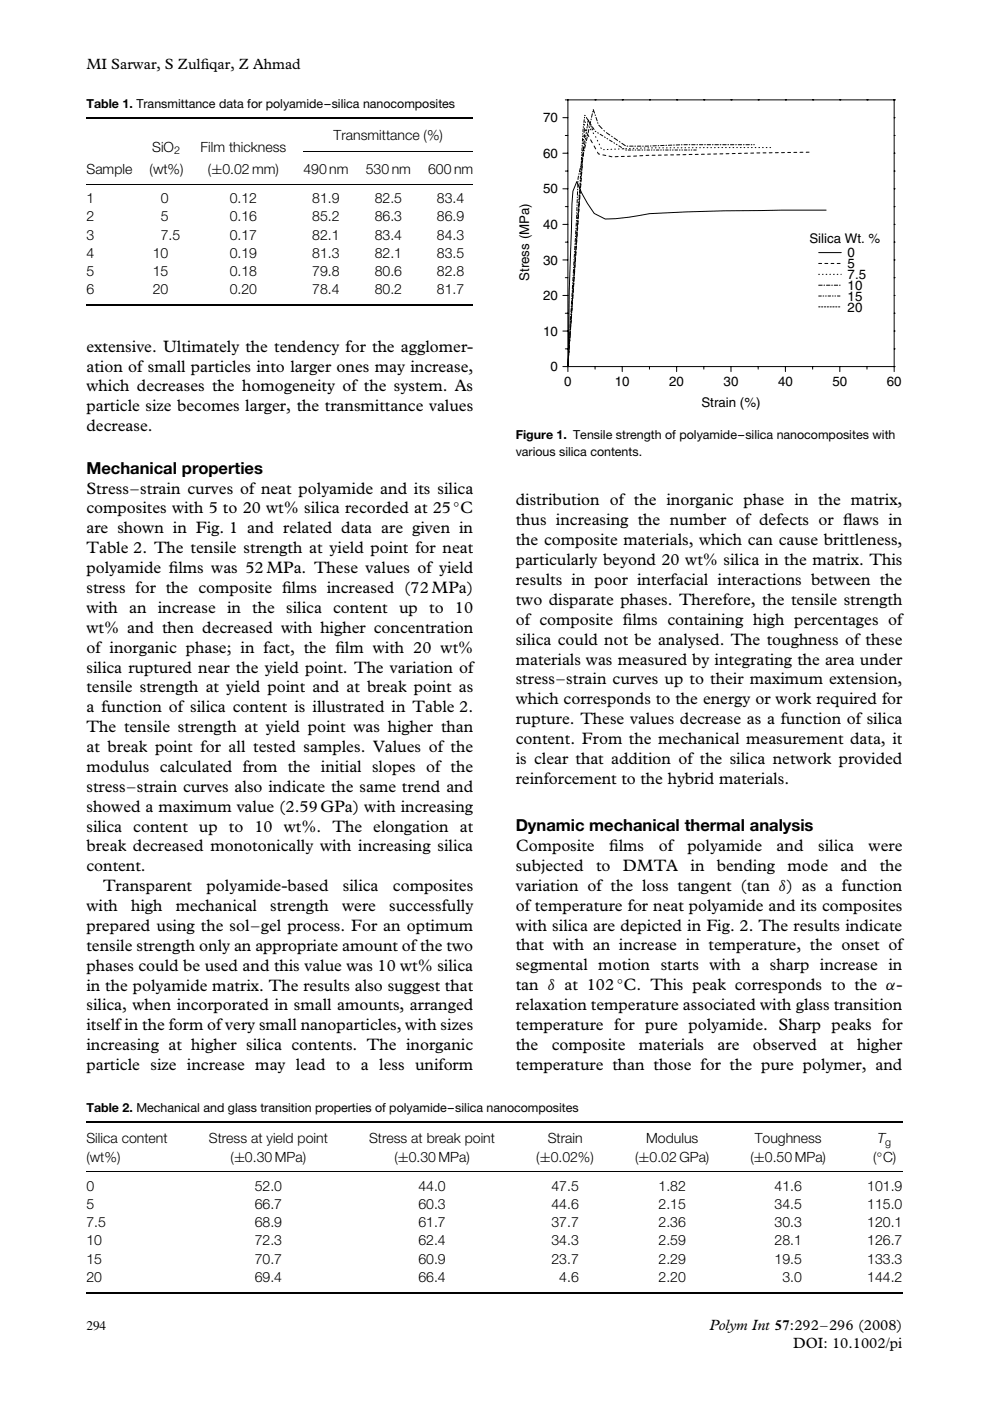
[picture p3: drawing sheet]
<svg xmlns="http://www.w3.org/2000/svg" width="210mm" height="297mm" viewBox="0 0 210 297" stroke-linecap="round" stroke-linejoin="round" font-family="sans-serif">
<defs><g id="words">
<g font-size="3.5">
<text x="18.3" y="74.6">extensive. Ultimately the tendency for the agglomer-</text>
<text x="18.3" y="78.8">ation of small particles into larger ones may increase,</text>
<text x="18.3" y="83">which decreases the homogeneity of the system. As</text>
<text x="18.3" y="87.2">particle size becomes larger, the transmittance values</text>
<text x="18.3" y="91.4">decrease.</text>
<text x="18.3" y="100.4">Mechanical properties</text>
<text x="18.3" y="104.7">Stress–strain curves of neat polyamide and its silica</text>
<text x="109.3" y="107.1">distribution of the inorganic phase in the matrix,</text>
<text x="18.3" y="108.9">composites with 5 to 20 wt% silica recorded at 25 C</text>
<text x="18.3" y="113.1">are shown in Fig. 1 and related data are given in</text>
<text x="109.3" y="111.3">thus increasing the number of defects or f</text>
<text x="178.8" y="111.3">laws in</text>
<text x="18.3" y="117.3">Table 2. The tensile strength at yield point for neat</text>
<text x="109.3" y="115.6">the composite materials, which can cause brittleness,</text>
<text x="109.3" y="119.8">particularly beyond 20 wt% silica in the matrix. This</text>
<text x="18.3" y="121.5">polyamide f</text>
<text x="18.3" y="125.7">stress for the composite f</text>
<text x="35.8" y="121.5">ilms was 52MPa. These values of yield</text>
<text x="59.8" y="125.7">ilms increased (72MPa)</text>
<text x="109.3" y="124">results in poor interfacial interactions between the</text>
<text x="18.3" y="129.9">with an increase in the silica content up to 10</text>
<text x="109.3" y="128.2">two disparate phases. Therefore, the tensile strength</text>
<text x="18.3" y="134.2">wt% and then decreased with higher concentration</text>
<text x="109.3" y="132.4">of composite f</text>
<text x="109.3" y="136.7">silica could not be analysed. The toughness of these</text>
<text x="132.1" y="132.4">ilms containing high percentages of</text>
<text x="18.3" y="138.4">of inorganic phase; in fact, the f</text>
<text x="18.3" y="142.6">silica ruptured near the yield point. The variation of</text>
<text x="71.1" y="138.4">ilm with 20 wt%</text>
<text x="109.3" y="140.9">materials was measured by integrating the area under</text>
<text x="18.3" y="146.8">tensile strength at yield point and at break point as</text>
<text x="109.3" y="145.1">stress–strain curves up to their maximum extension,</text>
<text x="109.3" y="149.4">which corresponds to the energy or work required for</text>
<text x="18.3" y="151">a function of silica content is illustrated in Table 2.</text>
<text x="18.3" y="155.2">The tensile strength at yield point was higher than</text>
<text x="109.3" y="153.6">rupture. These values decrease as a function of silica</text>
<text x="18.3" y="159.5">at break point for all tested samples. Values of the</text>
<text x="109.3" y="157.8">content. From the mechanical measurement data, it</text>
<text x="18.3" y="163.7">modulus calculated from the initial slopes of the</text>
<text x="18.3" y="167.9">stress–strain curves also indicate the same trend and</text>
<text x="109.3" y="162">is clear that addition of the silica network provided</text>
<text x="109.3" y="166.3">reinforcement to the hybrid materials.</text>
<text x="18.3" y="172.1">showed a maximum value (2.59GPa) with increasing</text>
<text x="18.3" y="176.3">silica content up to 10 wt%. The elongation at</text>
<text x="109.3" y="176.2">Dynamic mechanical thermal analysis</text>
<text x="18.3" y="180.5">break decreased monotonically with increasing silica</text>
<text x="18.3" y="184.7">content.</text>
<text x="109.3" y="180.4">Composite</text>
<text x="109.3" y="184.6">subjected</text>
<text x="126.4" y="184.6">to</text>
<text x="129.2" y="180.4">f</text>
<text x="129.2" y="180.4">ilms</text>
<text x="132.1" y="184.6">DMTA</text>
<text x="139.7" y="180.4">of</text>
<text x="145.7" y="180.4">polyamide</text>
<text x="146.4" y="184.6">in</text>
<text x="152" y="184.6">bending</text>
<text x="164.7" y="180.4">and</text>
<text x="167" y="184.6">mode</text>
<text x="173.5" y="180.4">silica</text>
<text x="178.2" y="184.6">and</text>
<text x="184.2" y="180.4">were</text>
<text x="186.5" y="184.6">the</text>
<text x="21.8" y="188.9">Transparent</text>
<text x="43.8" y="188.9">polyamide-based</text>
<text x="72.7" y="188.9">silica</text>
<text x="83.3" y="188.9">composites</text>
<text x="109.3" y="188.8">variation of the loss tangent (tan δ) as a function</text>
<text x="18.3" y="193.2">with</text>
<text x="18.3" y="197.4">prepared using the sol–gel process. For an optimum</text>
<text x="27.8" y="193.2">high</text>
<text x="37.3" y="193.2">mechanical</text>
<text x="57.3" y="193.2">strength</text>
<text x="72.5" y="193.2">were</text>
<text x="82.5" y="193.2">successfully</text>
<text x="109.3" y="193.1">of temperature for neat polyamide and its composites</text>
<text x="109.3" y="197.3">with silica are depicted in Fig. 2. The results indicate</text>
<text x="18.3" y="201.6">tensile strength only an appropriate amount ofthe two</text>
<text x="109.3" y="201.5">that with an increase in temperature, the onset of</text>
<text x="18.3" y="205.8">phases could be used and this value was 10 wt% silica</text>
<text x="109.3" y="205.7">segmental motion starts with a sharp increase in</text>
<text x="109.3" y="210">tan δ at 102 C. This peak corresponds to the α-</text>
<text x="18.3" y="210">in the polyamide matrix. The results also suggest that</text>
<text x="18.3" y="214.2">silica, when incorporated in small amounts, arranged</text>
<text x="109.3" y="214.2">relaxation temperature associated with glass transition</text>
<text x="18.3" y="218.4">itselfin the form ofvery small nanoparticles, with sizes</text>
<text x="109.3" y="218.4">temperature for pure polyamide. Sharp peaks for</text>
<text x="18.3" y="222.7">increasing at higher silica contents. The inorganic</text>
<text x="18.3" y="226.9">particle size increase may lead to a less uniform</text>
<text x="109.3" y="222.7">the</text>
<text x="109.3" y="226.9">temperature than those for the pure polymer, and</text>
<text x="117" y="222.7">composite</text>
<text x="135.5" y="222.7">materials</text>
<text x="152.1" y="222.7">are</text>
<text x="159.6" y="222.7">observed</text>
<text x="176" y="222.7">at</text>
<text x="181.7" y="222.7">higher</text>
</g>
<g font-size="3.2">
<text x="18.3" y="14.7">MI Sarwar, S Zulf</text>
<text x="42.6" y="14.7">iqar, Z Ahmad</text>
<text x="150.5" y="282">Polym Int 57:292–296 (2008)</text>
<text x="168.2" y="285.9">DOI: 10.1002/pi</text>
</g>
<g font-size="3">
<text x="70.7" y="29.7">Transmittance (%)</text>
<text x="32.3" y="32.2">SiO</text>
<text x="42.5" y="32.2">Film thickness</text>
<text x="18.3" y="36.9">Sample</text>
<text x="31.7" y="36.9">(wt%)</text>
<text x="44.1" y="36.9">(±0.02mm)</text>
<text x="64.4" y="36.9">490nm</text>
<text x="77.6" y="36.9">530 nm</text>
<text x="90.8" y="36.9">600 nm</text>
<text x="18.3" y="43.1">1</text>
<text x="18.3" y="46.9">2</text>
<text x="34.1" y="43.1">0</text>
<text x="34.1" y="46.9">5</text>
<text x="48.7" y="43.1">0.12</text>
<text x="48.7" y="46.9">0.16</text>
<text x="66.2" y="43.1">81.9</text>
<text x="66.2" y="46.9">85.2</text>
<text x="79.4" y="43.1">82.5</text>
<text x="79.4" y="46.9">86.3</text>
<text x="92.6" y="43.1">83.4</text>
<text x="92.6" y="46.9">86.9</text>
<text x="18.3" y="50.8">3</text>
<text x="34.1" y="50.8">7.5</text>
<text x="48.7" y="50.8">0.17</text>
<text x="66.2" y="50.8">82.1</text>
<text x="79.4" y="50.8">83.4</text>
<text x="92.6" y="50.8">84.3</text>
<text x="18.3" y="54.7">4</text>
<text x="18.3" y="58.5">5</text>
<text x="32.4" y="54.7">10</text>
<text x="32.4" y="58.5">15</text>
<text x="48.7" y="54.7">0.19</text>
<text x="48.7" y="58.5">0.18</text>
<text x="66.2" y="54.7">81.3</text>
<text x="66.2" y="58.5">79.8</text>
<text x="79.4" y="54.7">82.1</text>
<text x="79.4" y="58.5">80.6</text>
<text x="92.6" y="54.7">83.5</text>
<text x="92.6" y="58.5">82.8</text>
<text x="18.3" y="62.4">6</text>
<text x="32.4" y="62.4">20</text>
<text x="48.7" y="62.4">0.20</text>
<text x="66.2" y="62.4">78.4</text>
<text x="79.4" y="62.4">80.2</text>
<text x="92.6" y="62.4">81.7</text>
<text x="18.3" y="242.4">Silica content</text>
<text x="44.3" y="242.4">Stress at yield point</text>
<text x="78.3" y="242.4">Stress at break point</text>
<text x="116.1" y="242.4">Strain</text>
<text x="137" y="242.4">Modulus</text>
<text x="160" y="242.4">Toughness</text>
<text x="186.1" y="242.4">T</text>
<text x="18.3" y="246.3">(wt%)</text>
<text x="48.9" y="246.3">(±0.30 MPa)</text>
<text x="83.6" y="246.3">(±0.30 MPa)</text>
<text x="113.7" y="246.3">(±0.02%)</text>
<text x="134.7" y="246.3">(±0.02 GPa)</text>
<text x="159.1" y="246.3">(±0.50 MPa)</text>
<text x="185.2" y="246.3">( C)</text>
<text x="18.3" y="252.4">0</text>
<text x="18.3" y="256.3">5</text>
<text x="54" y="252.4">52.0</text>
<text x="54" y="256.3">66.7</text>
<text x="88.7" y="252.4">44.0</text>
<text x="88.7" y="256.3">60.3</text>
<text x="116.9" y="252.4">47.5</text>
<text x="116.9" y="256.3">44.6</text>
<text x="139.6" y="252.4">1.82</text>
<text x="139.6" y="256.3">2.15</text>
<text x="164.2" y="252.4">41.6</text>
<text x="164.2" y="256.3">34.5</text>
<text x="183.9" y="252.4">101.9</text>
<text x="183.9" y="256.3">115.0</text>
<text x="18.3" y="260.2">7.5</text>
<text x="54" y="260.2">68.9</text>
<text x="88.7" y="260.2">61.7</text>
<text x="116.9" y="260.2">37.7</text>
<text x="139.6" y="260.2">2.36</text>
<text x="164.2" y="260.2">30.3</text>
<text x="183.9" y="260.2">120.1</text>
<text x="18.3" y="264">10</text>
<text x="18.3" y="267.9">15</text>
<text x="54" y="264">72.3</text>
<text x="54" y="267.9">70.7</text>
<text x="88.7" y="264">62.4</text>
<text x="88.7" y="267.9">60.9</text>
<text x="116.9" y="264">34.3</text>
<text x="116.9" y="267.9">23.7</text>
<text x="139.6" y="264">2.59</text>
<text x="139.6" y="267.9">2.29</text>
<text x="164.2" y="264">28.1</text>
<text x="164.2" y="267.9">19.5</text>
<text x="183.9" y="264">126.7</text>
<text x="183.9" y="267.9">133.3</text>
<text x="18.3" y="271.8">20</text>
<text x="54" y="271.8">69.4</text>
<text x="88.7" y="271.8">66.4</text>
<text x="118.6" y="271.8">4.6</text>
<text x="139.6" y="271.8">2.20</text>
<text x="165.9" y="271.8">3.0</text>
<text x="183.9" y="271.8">144.2</text>
</g>
<g font-size="2.8">
<text x="115.2" y="25.9">70</text>
<text x="115.2" y="33.5">60</text>
<text x="115.2" y="41">50</text>
<text x="115.2" y="48.5">40</text>
<text x="171.6" y="51.5">Silica Wt. %</text>
<text x="112.2" y="59.6" transform="rotate(-90 112.2 59.6)">Stress (MPa)</text>
<text x="115.2" y="56.1">30</text>
<text x="179.7" y="54.5">0</text>
<text x="179.7" y="56.8">5</text>
<text x="179.7" y="59.1">7.5</text>
<text x="115.2" y="63.6">20</text>
<text x="179.7" y="61.5">10</text>
<text x="179.7" y="63.7">15</text>
<text x="115.2" y="71.2">10</text>
<text x="179.7" y="66">20</text>
<text x="116.7" y="78.7">0</text>
<text x="119.6" y="81.9">0</text>
<text x="130.4" y="81.9">10</text>
<text x="141.9" y="81.9">20</text>
<text x="153.4" y="81.9">30</text>
<text x="165" y="81.9">40</text>
<text x="176.5" y="81.9">50</text>
<text x="188" y="81.9">60</text>
<text x="148.7" y="86.2">Strain (%)</text>
<text x="18.3" y="282">294</text>
</g>
<g font-size="2.6">
<text x="18.3" y="23">Table 1. Transmittance data for polyamide–silica nanocomposites</text>
<text x="109.3" y="93.2">Figure 1. Tensile strength of polyamide–silica nanocomposites with</text>
<text x="109.3" y="96.7">various silica contents.</text>
<text x="18.3" y="235.8">Table 2. Mechanical and glass transition properties of polyamide–silica nanocomposites</text>
</g>
<g font-size="2.5">
<text x="96.2" y="107.6">◦</text>
<text x="130.8" y="208.7">◦</text>
</g>
<g font-size="2.3">
<text x="36.9" y="32.7">2</text>
<text x="185.9" y="245.2">◦</text>
<text x="187.7" y="242.9">g</text>
</g>
</g></defs>
<path d="M18.3 25.1h82.1M18.3 64.7h82.1M18.3 237.9h173M18.3 274h173" fill="none" stroke="#000" stroke-width=".36"/>
<g fill="none" stroke="#000" stroke-width=".21">
<path d="M18.3 39.1h82.1M64.3 32.2h36.1M119.3 32.5h1.1M119.3 25h1.1M119.9 36.3h.5M119.9 28.7h.5M119.9 21.2h69.7M120.4 21.2v57.6M122.5 39v.7M122.5 38.5v.1M122.7 37.3l-.1 .8M122.8 36.8v.2"/>
<path d="M122.9 39.8v.1M123 39.3l-.1 .6M123 38.8v.3M123 38.3v.1M123 35.7l-.1 .7M123.1 38.2l-.1 .2M123.1 37.3l-.1 .6M123.1 39.5v.3M123.1 36.8v.2M123.1 37.4v.2M123.1 36.3v.1M123.1 38.9v.3"/>
<path d="M123.2 39.1l-.1 .6M123.2 35.2l-.1 .1M123.2 36.6v.2M123.2 35.3v.6M123.2 38.3v.3M123.2 34.8v.2M123.2 37.7v.3M123.2 37.7v.7M123.2 35.8v.2M123.2 34.3v.1M123.3 35v.2M123.3 37.1v.3"/>
<path d="M123.3 33.3v.6M123.3 32.8v.2M123.3 36.5v.3M123.3 36.4v.6M123.3 32.3v.2M123.3 34.3v.1M123.4 35.9l-.1 .3M123.4 34l-.2 .8M123.4 33.5v.1M123.4 31.4v.5M123.4 35.3v.3M123.4 35.1v.6"/>
<path d="M123.4 30.8v.2M123.5 32.7v.1M123.5 30.3v.2M123.5 34.7l-.1 .3M123.5 33.5v.2M123.5 29.4v.5M123.5 34.1v.3M123.5 33.8v.6M123.5 31.9v.2M123.5 28.8v.2M123.6 33.5l-.1 .3M123.6 28.3v.2"/>
<path d="M123.6 31.1v.2M123.6 32.9v.3M123.6 27.4v.5M123.7 30.3l-.1 .2M123.7 32.3l-.1 .3M123.7 26.9v.1M123.7 29.5v.2M123.7 31.2v.6M123.7 26.3v.2M123.8 32.4l-.2 .7v-.6M123.8 28.8v.1M123.8 31.7l-.1 .3"/>
<path d="M123.8 29.9v.6M123.8 28v.1M123.9 31.1l-.1 .3M123.9 31.8l-.1 .2M123.9 25.4l-.1 .5M123.9 27.2v.1M123.9 28.6v.6M123.9 24.9v.1M123.9 26.4v.1M123.9 30.5v.3M124 24.5h.1M124 25.8l.1 .2"/>
<path d="M124 29.9v.2M124.1 27.6l-.1-.1v.4M124.1 30.7l-.1 .8M124.1 29.3v.3M124.2 28.7v.3M124.2 30.2v.2M124.3 24.9l.4 .6M124.3 28.1v.2M124.4 27.5v.2M124.5 28.3l.3 .7M124.5 29.1l-.2 .7M124.5 26.9v.2"/>
<path d="M124.6 26.3v.2M124.6 26.6l.1 .2M124.6 28.6v.1M124.7 25.7l-.1 .2M124.8 25.5l.1 .2M124.9 27.4l-.2 .8M124.9 25.8l.1 .2M125 26.9l-.1 .2M125 26.1l.1 .2M125.2 27.4l.1 .1M125.2 29.6l.4 .7M125.2 25.8l-.1 .7"/>
<path d="M125.2 26.4l.1 .1M125.3 26.7l.1 .2M125.3 25.2v.2M125.5 27.3l.1 .2M125.6 24.1l-.2 .8M125.6 26.9l.3 .6M125.7 23.6v.1M125.8 28.2l.1 .1M125.8 23.2l.3 .8M126 31l.3 .6M126.2 21.2h.1M126.2 24.3v.2"/>
<path d="M126.2 27.8l.1 .1M126.3 29v.1M126.4 24.9l.2 .7M126.7 29.7v.2M126.7 32.3l.2 .3 .2 .1M126.7 28.1l.2 .1M126.7 26l.1 .2M127 26.5l.7 .8M127 30.5l.1 .2M127.2 28.5l.6 .3M127.4 31.3l.1 .2M127.8 32.8l.6 .2"/>
<path d="M128 31.7h.1M128 27.7l.2 .1M128.2 29l.1 .1M128.6 28.1l.7 .5M128.7 29.4l.1 .1M128.9 31.7h-.1M129.1 33.1l.6 .1M129.2 29.7l.6 .3M129.7 28.9l.1 .1M129.7 31.6l-.2 .1M130.2 30.3l.1 .1M130.2 29.3l.7 .5"/>
<path d="M130.3 31.6h.2M130.7 30.6l.1 .1M131 33.2h-.6M131.1 31.6h.2M131.2 30.9l.6 .4M131.3 30l.2 .1M131.8 30.4l.8 .5M131.9 31.6h.1M131.9 21.2h.1M132.1 31.5l.2 .1M132.4 33.2h-.7M132.7 31.8h.1"/>
<path d="M132.8 31.5h-.1M132.9 31h.2M133.2 31.8h.6M133.5 31h.7M133.6 31.5h-.1M133.7 33.1h-.6M134.1 31.8h.2M134.4 31.4l-.2 .1M134.6 31h.2M134.6 31.8h.2M135 33.1h-.7M135.1 31h.8"/>
<path d="M135.2 31.4h-.2M135.2 31.8h.5M135.8 31.4h.2M136.1 31.8h.2M136.2 31h.2M136.3 33h-.6M136.6 31.4h.2M136.6 31.8h.2M137.2 31.8h.5M137.4 31.4h.1M137.5 31h-.7M137.6 32.9h-.6"/>
<path d="M137.7 21.2h.1M138 30.9l-.1 .1M138.1 31.8h.1M138.2 31.4h.1M138.3 32.9h.6M138.6 31.8h.2M138.9 31.3h.2M139.1 31.8h.6M139.2 30.9h-.8M139.7 30.9h-.2M139.7 31.3h.2M140.1 31.8h.1"/>
<path d="M140.2 32.9h-.6M140.5 31.3h.2M140.6 31.8h.1M140.8 30.8l-.7 .1M141.1 31.8h.6M141.2 30.8h.1M141.3 31.3h.1M141.5 32.9h-.6M142.1 31.8h.1M142.2 32.8h.6M142.2 31.3h-.1M142.5 30.8h-.8"/>
<path d="M142.6 31.8h.1M142.8 30.8h.2M142.9 31.3h.1M143.1 31.8h.6M143.5 21.2h.1M143.7 31.3h.1M144 31.8h.2M144.1 30.7h-.7M144.1 32.8h-.6M144.4 31.3h.2M144.5 30.7h.1M144.6 31.8h.1"/>
<path d="M145 30.7h.7M145.1 31.8h.6M145.4 31.3h-.2M145.4 32.8h-.6M146 31.3h.2M146 31.8h.2M146.1 30.7h.2M146.5 31.8h.2M146.6 30.7h.8M146.7 32.7l-.6 .1M146.8 31.3h.1M147.1 31.8h.5"/>
<path d="M147.6 31.3h.1M147.8 30.7h.1M148 32.7h-.6M148.3 30.7h.7M148.3 31.3h.2M149.1 31.3h.2M149.2 21.2h.1M149.3 32.7h-.6M149.4 30.7h.2M149.9 31.3h.2M149.9 30.7h.8M150.6 32.7h-.6"/>
<path d="M150.7 31.3h.2M151 30.7h.2M151.5 31.3h.1M151.6 30.7h.7M151.9 32.6l-.6 .1M152.3 31.3h.1M152.7 30.7h.1M153.1 31.3h.1M153.2 30.7h.8M153.3 32.6h-.7M153.8 31.3h.2M154.3 30.7h.2"/>
<path d="M154.6 32.6h-.7M154.6 31.3h.2M154.9 30.7h.7M155 21.2h.1M155.4 31.3h.2M155.9 32.5l-.7 .1M156 30.7h.1M156.2 31.3h.1M156.5 30.7h.7M157 31.3h.1M157.2 32.5h-.6M157.6 30.7h.2"/>
<path d="M157.8 31.3h.1M158.2 30.7h.7M158.5 32.5h-.6M158.5 31.3h.2M159.3 30.7h.1M159.3 31.3h.2M159.8 32.5h-.6M159.8 30.7h.1M160.1 31.3h.2M160.5 32.4h.6M160.7 21.2h.1M160.9 31.3h.2"/>
<path d="M161.7 31.3h.1M161.8 32.4h.6M162.5 31.3h.1M163.2 31.3h.2M163.7 32.4h-.6M165 32.4h-.6M166.3 32.4h-.6M166.5 21.2h.1M167 32.3h.6M168.3 32.3h.6M170.2 32.3h-.6M171.5 32.3h-.6"/>
<path d="M172.3 21.2h.1M178.1 21.2h.1M183.8 21.2h.1M189.6 21.2h.1M189.6 36.3h.1M189.6 32.5h.1M189.6 28.7h.1M189.6 25h.1M189.6 21.2v57.6M119.3 55.1h1.1M119.3 47.6h1.1M119.3 40h1.1"/>
<path d="M119.9 58.9h.5M119.9 51.3h.5M119.9 43.8h.5M121.4 59.9v.2M121.5 58.8v.7M121.5 58.3v.1M121.6 57.2v.7M121.6 59.5v.1M121.6 56.6v.2M121.7 58.7v.1M121.7 59.2l-.1 .6M121.7 60l-.1 .3"/>
<path d="M121.7 55.5v.7M121.7 57.9v.1M121.7 58.7v.2M121.7 55v.1M121.7 58.4v-.2v.3M121.7 58.8v.3M121.7 58.7v1M121.7 57.1v.2M121.8 53.9l-.1 .7M121.8 57.3l-.1 .5M121.8 56.3v.2M121.8 57.6v.2"/>
<path d="M121.8 53.3v.2M121.8 56.7v.2M121.8 57.4v.6M121.9 55.5l-.1 .2M121.9 56.2v.2M121.9 57l-.1 .3M121.9 52.2l-.1 .8M121.9 56.4v.3M121.9 54.7v.2M121.9 51.7v.1M121.9 55.3v.5M121.9 56.1v.6"/>
<path d="M121.9 55.8v.2M121.9 53.9v.2M122 54.7l-.1 .2M122 55.2l-.1 .2M122 53.2v.1M122 50.5l-.1 .8M122 54.2v.2M122 54.6v.2M122 54.8v.6M122 50v.2M122 52.4v.1M122.1 53.3l-.1 .5"/>
<path d="M122.1 54l-.1 .2M122.1 51.6v.1M122.1 48.9l-.1 .7M122.1 52.7v.2M122.1 53.4v.2M122.1 53.5v.6M122.1 48.4v.1M122.1 52.2v.2M122.1 50.8v.1M122.1 52.8v.2M122.2 52.4v-.2v.6M122.2 51.3l-.1 .5"/>
<path d="M122.2 50v.2M122.2 47.2l-.1 .8M122.2 51.6v.2M122.2 46.7v.2M122.2 50.7v.2M122.2 49.2v.2M122.3 50.2l-.1 .2M122.3 50.9l-.1 .3M122.3 45.6l-.1 .7M122.3 48.4v.2M122.3 50.9v.6M122.3 45.1v.1"/>
<path d="M122.3 50.4v.2M122.3 49.3v.5M122.3 47.7v.1M122.3 43.9v.8M122.3 49.8v.2M122.3 43.4v.2M122.3 48.8v.1M122.4 48.2v.2M122.4 49.1v.3M122.4 49.6l-.1 .6M122.4 46.9v.1M122.4 42.3v.7"/>
<path d="M122.4 41.8v.1M122.4 48.5v.3M122.4 47.3v.6M122.5 46.1l-.1 .1M122.5 40.6l-.1 .8M122.5 47.9l-.1 .3M122.5 40.1v.2M122.5 46.8v.1M122.5 48.2l-.1 .7M122.5 47.3v.3M122.5 46.2v.2M122.5 45.3v.1"/>
<path d="M122.6 46.7l-.1 .3M122.6 46.9l-.1 .6M122.6 44.5v.2M122.6 45.3l-.1 .6M122.6 46.1v.3M122.6 44.8v.1M122.6 45.5v.3M122.6 43.7v.2M122.6 44.3v.1M122.7 45.6l-.1 .6M122.7 44.9l-.1 .3M122.7 42.9v.2"/>
<path d="M122.7 43.3v.6M122.7 44.3v.3M122.7 42.8v.1M122.8 42.1v.2M122.8 44.3l-.1 .6M122.8 43.7l-.1 .3M122.8 42.3v.1M122.8 41.4v.1M122.8 43.1v.3M122.8 41.3v.6M122.9 43l-.1 .6M122.9 42.5l-.1 .3"/>
<path d="M122.9 40.6v.1M122.9 40.8v.2M122.9 40.3v.1M122.9 41.9v.3M123 41.7l-.1 .6M123 41.3l-.1 .3M123 40.7v.3M123 40.1v.3M123.1 40.4l-.1 .6M173.6 53.6h4.8M173.6 55.9h.6M173.6 58.2h.1"/>
<path d="M174.4 58.2h.1M174.9 55.9h.6M175.2 58.2h.1M175.2 44.6h-9.4a533 533 0 0 0-28.1 .7 50.3 50.3 0 0 1-9.4 1.1l-2.3-1.1-1.5-2.2-1.2-2.2-1-2.4-.8 2a847.1 847.1 0 0 0-1 36.2l-.1 .9M175.9 58.2h.2M176.2 55.9h.6M176.7 58.2h.2M177.5 55.9h.6M177.5 58.2h.2M178.3 58.2h.1M189.6 58.9h.1M189.6 55.1h.1"/>
<path d="M189.6 51.3h.1M189.6 47.6h.1M189.6 43.8h.1M189.6 40h.1M119.3 77.7h70.3M119.3 70.2h1.1M119.3 62.6h1.1M119.9 74h.5M119.9 66.4h.5M120.4 77.6v.1M120.4 77.2v.5M120.4 77v.7"/>
<path d="M120.5 76.8l-.1 .9M120.5 76.6v.3M120.5 76.1v.2M120.5 76.2v.3M120.5 76v.2M120.5 75.8v.8M120.5 75.3v.8M120.5 75.6v.3M120.6 75.2v.2M120.6 75l-.1 .7M120.6 74.6v-.2v.3M120.6 74.7l-.1 .3"/>
<path d="M120.6 74.5v.6M120.6 73.7v.7M120.7 73.2l-.1 .1M120.7 73.8l-.1 .5M120.7 73.2v.5M120.7 73.2v.6v-.2M120.7 73.2v.3M120.7 72v.8M120.8 72.7l-.1 .3M120.8 71.5l-.1 .2M120.8 72.6l-.1 .3M120.8 72.1v.2"/>
<path d="M120.8 72.1v.1M120.8 72v.3M120.8 71.9v.6M120.8 70.4v.7M120.9 69.8v.2M120.9 71.3l-.1 .4M120.9 70.6l-.1 1.1M120.9 68.7v.8M120.9 70.1v.2M120.9 70.2v.9M120.9 68.2v.1M121 69.7v.1"/>
<path d="M121 69.2l-.1 .6M121 69.2v.7M121 67.1v.7M121 69v.3M121 68.9v.2M121 66.5v.2M121.1 68.4l-.1 .4M121.1 68.2l-.1 .1M121.1 67.9v.6M121.1 67.8v.5M121.1 65.4v.8M121.1 67.3v.2v-.3v.6"/>
<path d="M121.1 64.9v.1M121.2 66.9v-.3v.6M121.2 66.5l-.1 .3M121.2 66.2v.1M121.2 63.8v.7M121.2 63.2v.2M121.2 66v.3M121.3 65.2l-.1 .7 .1-.6M121.3 65v.1M121.3 65.4l-.1 .3M121.3 64.7v.1M121.3 62.1v.8"/>
<path d="M121.3 64.3v-.1v.3M121.3 64.8v.3M121.3 61.6v.2M121.4 64l-.1 .6M121.4 63.4v.2M121.4 63.2v.6M121.4 60.5v.7M121.4 63.6v.3M121.4 62.6v.2M121.4 62.7v.2M121.5 62.2l-.1 .1M121.5 62.7l-.1 .6v-.3"/>
<path d="M121.5 61.8v.2M121.5 62.4v.3M121.5 61v.2M121.5 61.2v.9M121.6 61.4l-.1 .6M121.6 60.3v.1M121.6 61.2v.3M121.6 60.2v.1M121.6 60.6v.3M121.7 60.1l-.1 .8M126.2 77.7v.6M131.9 77.7v1.1"/>
<path d="M137.7 77.7v.6M143.5 77.7v1.1M149.2 77.7v.6M155 77.7v1.1M160.7 77.7v.6M166.5 77.7v1.1M172.3 77.7v.6M173.6 60.5h.7M173.6 62.8h.5M173.6 65.1h.3M174.2 65.1h.3M174.5 62.8h.2"/>
<path d="M174.7 60.5h.1M174.8 65.1h.3M175 62.8h.2M175.2 60.5h.8M175.4 65.1h.3M175.6 62.8h.5M176 65.1h.3M176.3 60.5h.2M176.5 62.8h.1M176.6 65.1h.3M176.9 60.5h.7M177 62.8h.2"/>
<path d="M177.2 65.1h.3M177.6 62.8h.5M177.8 65.1h.3M178 60.5h.1M178.1 77.7v1.1M183.8 77.7v.6M189.6 77.7h.1M189.6 74h.1M189.6 70.2h.1M189.6 66.4h.1M189.6 62.6h.1M18.3 248.5h173"/>
</g>
<use href="#words"/>
</svg>
